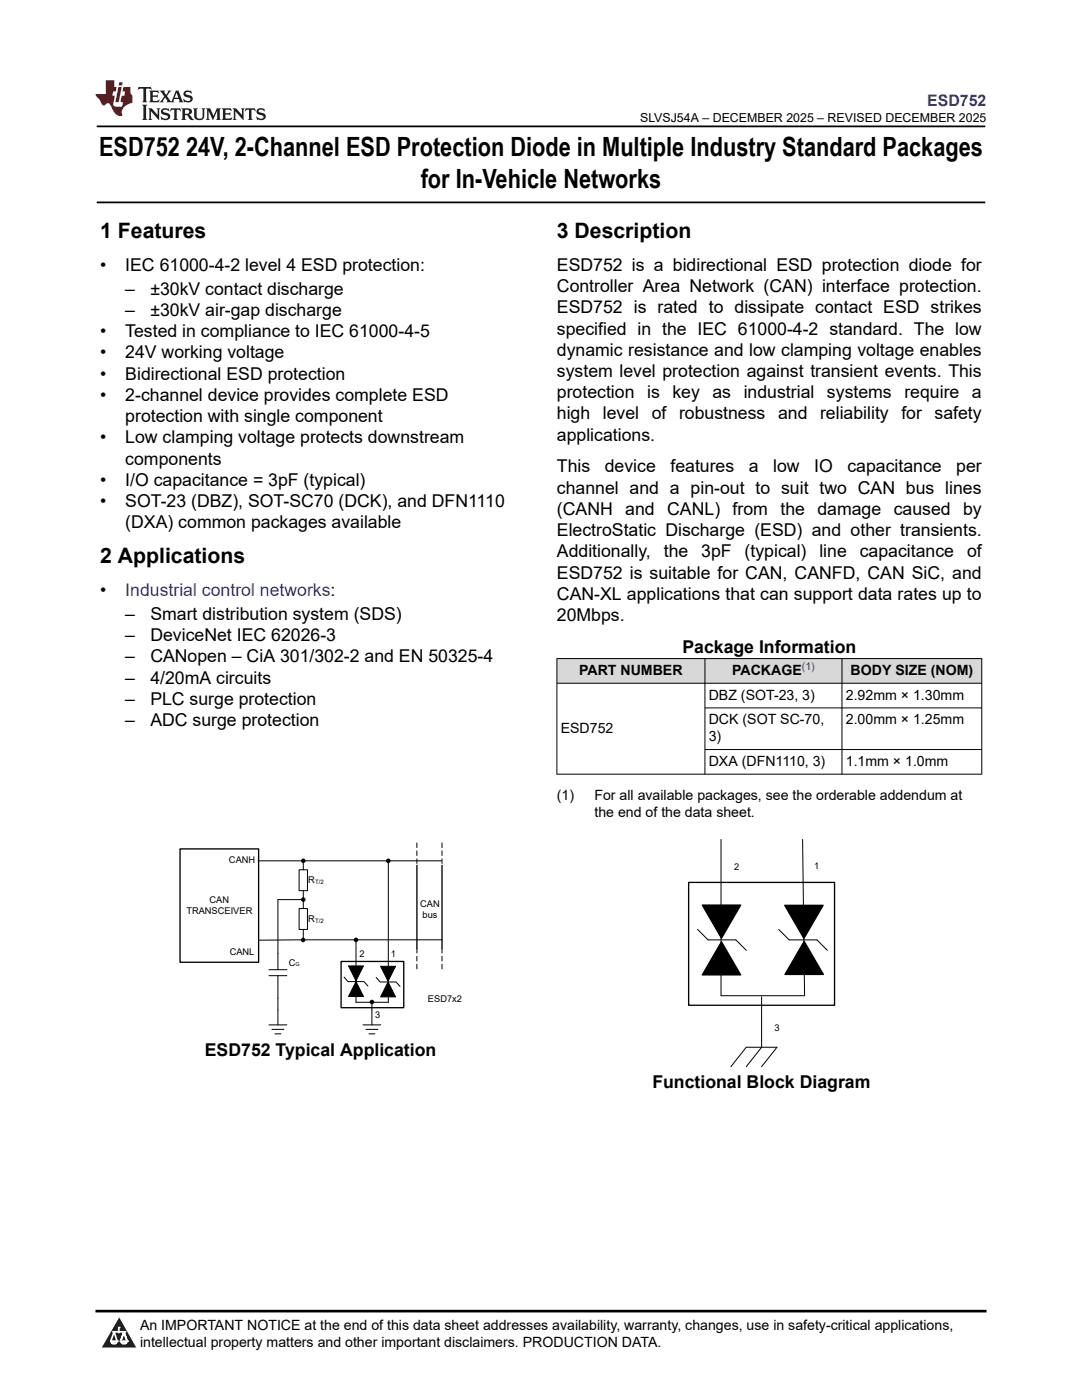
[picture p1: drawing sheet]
<svg xmlns="http://www.w3.org/2000/svg" width="216mm" height="279mm" viewBox="0 0 216 279" stroke-linecap="round" stroke-linejoin="round" font-family="sans-serif">
<defs><g id="words">
<g font-size="5.3">
<text x="19.8" y="31.2">ESD752</text>
<text x="37.1" y="31.2">24V, 2-Channel ESD Protection Diode in Multiple Industry Standard Packages</text>
<text x="84" y="37.5">for In-Vehicle Networks</text>
</g>
<g font-size="4.2">
<text x="20" y="47.5">1 Features</text>
<text x="111.1" y="47.5">3 Description</text>
<text x="20" y="112.4">2 Applications</text>
</g>
<g font-size="3.5">
<text x="20" y="54.1">•</text>
<text x="25" y="54.1">IEC 61000-4-2 level 4 ESD protection:</text>
<text x="25" y="58.8">–</text>
<text x="30" y="58.8">±30kV contact discharge</text>
<text x="111.1" y="58.3">Controller Area Network (CAN) interface protection.</text>
<text x="111.1" y="54.1">ESD752 is a bidirectional ESD protection diode for</text>
<text x="25" y="63.1">–</text>
<text x="30" y="63.1">±30kV air-gap discharge</text>
<text x="111.1" y="62.5">ESD752 is rated to dissipate contact ESD strikes</text>
<text x="20" y="67.3">•</text>
<text x="20" y="71.5">•</text>
<text x="25" y="67.3">Tested in compliance to IEC 61000-4-5</text>
<text x="25" y="71.5">24V working voltage</text>
<text x="111.1" y="66.8">specified in the IEC 61000-4-2 standard. The low</text>
<text x="111.1" y="71">dynamic resistance and low clamping voltage enables</text>
<text x="20" y="75.8">•</text>
<text x="25" y="75.8">Bidirectional ESD protection</text>
<text x="111.1" y="75.2">system level protection against transient events. This</text>
<text x="20" y="80">•</text>
<text x="25" y="80">2-channel device provides complete ESD</text>
<text x="111.1" y="83.7">high</text>
<text x="111.1" y="79.5">protection</text>
<text x="120.3" y="83.7">level</text>
<text x="129.1" y="79.5">is</text>
<text x="130" y="83.7">of robustness</text>
<text x="134.2" y="79.5">key</text>
<text x="142.2" y="79.5">as</text>
<text x="148.4" y="79.5">industrial</text>
<text x="155.2" y="83.7">and</text>
<text x="163.6" y="83.7">reliability</text>
<text x="165" y="79.5">systems</text>
<text x="179.9" y="83.7">for safety</text>
<text x="180.5" y="79.5">require</text>
<text x="193.9" y="79.5">a</text>
<text x="20" y="88.5">•</text>
<text x="25" y="84.2">protection with single component</text>
<text x="25" y="88.5">Low clamping voltage protects downstream</text>
<text x="111.1" y="87.9">applications.</text>
<text x="25" y="92.7">components</text>
<text x="111.1" y="94.3">This</text>
<text x="120.7" y="94.3">device</text>
<text x="133.8" y="94.3">features</text>
<text x="149.4" y="94.3">a</text>
<text x="154.3" y="94.3">low</text>
<text x="162.5" y="94.3">IO</text>
<text x="169.1" y="94.3">capacitance</text>
<text x="190.8" y="94.3">per</text>
<text x="20" y="96.9">•</text>
<text x="20" y="101.2">•</text>
<text x="25" y="96.9">I/O capacitance = 3pF (typical)</text>
<text x="25" y="101.2">SOT-23 (DBZ), SOT-SC70 (DCK), and DFN1110</text>
<text x="111.1" y="98.5">channel and a pin-out to suit two CAN bus lines</text>
<text x="25" y="105.4">(DXA) common packages available</text>
<text x="111.1" y="107">ElectroStatic Discharge (ESD) and other transients.</text>
<text x="111.1" y="102.8">(CANH</text>
<text x="124.8" y="102.8">and</text>
<text x="133.1" y="102.8">CANL)</text>
<text x="146.2" y="102.8">from</text>
<text x="155.7" y="102.8">the</text>
<text x="163.1" y="102.8">damage</text>
<text x="178.3" y="102.8">caused</text>
<text x="192.2" y="102.8">by</text>
<text x="111.1" y="111.2">Additionally,</text>
<text x="132.5" y="111.2">the</text>
<text x="139.9" y="111.2">3pF</text>
<text x="148.6" y="111.2">(typical)</text>
<text x="163.5" y="111.2">line</text>
<text x="171.6" y="111.2">capacitance</text>
<text x="193" y="111.2">of</text>
<text x="20" y="118.9">•</text>
<text x="111.1" y="115.5">ESD752 is suitable for CAN, CANFD, CAN SiC, and</text>
<text x="111.1" y="119.7">CAN-XL applications that can support data rates up to</text>
<text x="25" y="123.7">–</text>
<text x="30" y="123.7">Smart distribution system (SDS)</text>
<text x="111.1" y="123.9">20Mbps.</text>
<text x="25" y="127.9">–</text>
<text x="30" y="127.9">DeviceNet IEC 62026-3</text>
<text x="136.2" y="130.3">Package Information</text>
<text x="25" y="132.2">–</text>
<text x="25" y="136.4">–</text>
<text x="30" y="132.2">CANopen – CiA 301/302-2 and EN 50325-4</text>
<text x="30" y="136.4">4/20mA circuits</text>
<text x="25" y="140.6">–</text>
<text x="30" y="140.6">PLC surge protection</text>
<text x="25" y="144.9">–</text>
<text x="30" y="144.9">ADC surge protection</text>
<text x="40.9" y="210.8">ESD752 Typical Application</text>
<text x="130.2" y="217.2">Functional Block Diagram</text>
</g>
<text font-size="3.5" fill="#00f" x="25" y="118.9">Industrial control networks:</text>
<text font-size="3.2" fill="#00f" x="185" y="21.1">ESD752</text>
<g font-size="2.8">
<text x="115.6" y="134.7">PART NUMBER</text>
<text x="146.1" y="134.7">PACKAGE</text>
<text x="169.7" y="134.7">BODY SIZE (NOM)</text>
<text x="141.4" y="139.6">DBZ (SOT-23, 3)</text>
<text x="168.8" y="139.6">2.92mm × 1.30mm</text>
<text x="111.9" y="146.2">ESD752</text>
<text x="141.4" y="144.6">DCK (SOT SC-70,</text>
<text x="141.4" y="147.9">3)</text>
<text x="168.8" y="144.6">2.00mm × 1.25mm</text>
<text x="141.4" y="152.9">DXA (DFN1110, 3)</text>
<text x="168.8" y="152.9">1.1mm × 1.0mm</text>
<text x="111.1" y="159.7">(1)</text>
<text x="118.6" y="159.7">For all available packages, see the orderable addendum at</text>
<text x="118.6" y="163">the end of the data sheet.</text>
<text x="27.9" y="265.5">An IMPORTANT NOTICE at the end of this data sheet addresses availability, warranty, changes, use in safety-critical applications,</text>
<text x="27.9" y="268.9">intellectual property matters and other important disclaimers. PRODUCTION DATA.</text>
</g>
<text font-size="2.5" x="127.7" y="24.3">SLVSJ54A – DECEMBER 2025 – REVISED DECEMBER 2025</text>
<text font-size="2.1" fill="#00f" x="160" y="133.8">(1)</text>
<g font-size="1.9">
<text x="45.7" y="172.2">CANH</text>
<text x="146.5" y="173.6">2</text>
<text x="162.4" y="173.3">1</text>
<text x="61.5" y="176.2">R</text>
<text x="37.2" y="182.4">TRANSCEIVER</text>
<text x="41.8" y="180.2">CAN</text>
<text x="61.5" y="184">R</text>
<text x="83.9" y="181">CAN</text>
<text x="84.3" y="183.2">bus</text>
<text x="45.8" y="190.6">CANL</text>
<text x="71.8" y="191">2</text>
<text x="78" y="190.9">1</text>
<text x="57.6" y="192.7">C</text>
<text x="74.9" y="203.2">3</text>
<text x="85.4" y="199.9">ESD7x2</text>
<text x="154.5" y="205.8">3</text>
</g>
<g font-size="1.2">
<text x="62.9" y="176.5">T/2</text>
<text x="62.9" y="184.2">T/2</text>
</g>
<text font-size="1.1" x="59" y="192.7">G</text>
</g></defs>
<path d="M19.3 25.2h177.3M19.3 40.4h177.3" fill="none" stroke="#000" stroke-width=".35"/>
<g fill="#d8d8d8">
<path d="M111.1 131.4h84.8v5h-84.8z" fill-rule="evenodd"/>
<path d="M111.2 131.5h29.4v4.8h-29.4z" fill-rule="evenodd"/>
<path d="M140.7 131.5h27.2v4.8h-27.2z" fill-rule="evenodd"/>
<path d="M168.1 131.5h27.7v4.8h-27.7z" fill-rule="evenodd"/>
</g>
<path d="M111.1 131.4h84.9M111.1 136.4h84.9M111.1 131.4v23.2M140.7 131.4v23.2M168 131.4v23.2M195.9 131.4v23.2M140.7 141.3h55.3M140.7 149.6h55.3M196 154.5h-84.9M51.5 171.8h36.6M88.2 187.6h-36.6" fill="none" stroke="#000" stroke-width=".2"/>
<path d="M35.9 169.4h15.7v22.6h-15.7z" fill="none" stroke="#000" stroke-width=".26"/>
<path d="M59.7 173.6h1.7v4.2h-1.7z" fill-rule="evenodd" fill="#fff"/>
<path d="M59.7 173.6h1.7v4.2h-1.7zM60.5 171.8v1.8M60.5 177.8v1.7" fill="none" stroke="#000" stroke-width=".2"/>
<path d="M59.7 181.3h1.7v4.2h-1.7z" fill-rule="evenodd" fill="#fff"/>
<g fill="none" stroke="#000" stroke-width=".2">
<path d="M60.2 171.8h.3M77.5 171.8v28.2h-6.5v-12.6M143.9 167.5v31.2h16.5M53.7 194.7h3.5M53.7 193.5h3.5M55.5 194.7v9.8M59.7 181.3h1.7v4.2h-1.7zM60.2 187.6h.3M60.5 181.3v-1.8h-5v14M60.5 185.5v1.8M68.7 195l.8 .9h3.1l.8 .9M69.5 192.8h3l-1.5 2.9z"/>
<path d="M70.7 187.6h.3M71 195.9l1.5 3h-2.9zM73.9 200h.3v4.5M75.1 195.1l.8 .9h3.1l.8 .9M75.9 192.8h3l-1.5 3zM77.4 196l1.5 2.9h-2.9zM53.7 204.5h3.5M54.3 205.4h2.3M54.9 206.3h1.2M72.4 204.5h3.6M73 205.4h2.4M73.6 206.3h1.2"/>
</g>
<path d="M83.2 172.7v16.6M88.2 172.7v16.6M137.4 176.1h29.1v24.5h-29.1zM68.1 191.9h12.5v9.2h-12.5z" fill="none" stroke="#000" stroke-width=".26"/>
<path d="M83.2 168.2v4.5M88.2 168.2v4.5M83.2 189.3v4.4M88.2 189.3v4.4" fill="none" stroke="#000" stroke-width=".2" stroke-dasharray=".9 .7"/>
<g fill="#000">
<path d="M71 195.9l1.5 3h-2.9zM69.5 192.8h3l-1.5 2.9zM77.4 196l1.5 2.9h-2.9zM75.9 192.8h3l-1.5 3z"/>
<circle cx="60.5" cy="179.5" r=".46"/>
<circle cx="60.5" cy="171.8" r=".46"/>
<circle cx="77.5" cy="171.8" r=".46"/>
<circle cx="60.5" cy="187.6" r=".46"/>
<circle cx="71" cy="187.6" r=".46"/>
<circle cx="74.2" cy="200" r=".46"/>
</g>
<path d="M152 209l-3.1 3.9z" fill="#fff"/>
<path d="M160.1 167.5l.4 31.2M139.2 185.5l2.1 2.1h5.5l2.1 2.1M152 198.9v10.1l-3.1 3.9M155.4 185.5l2.1 2.1h5.5l2.1 2.1M145.8 212.9l3.1-3.9h6.1l-3 3.9" fill="none" stroke="#000" stroke-width=".2"/>
<path d="M140.1 180.6h7.7l-3.8 6.6zM144 188l3.8 6.6h-7.7zM156.6 180.7h7.6l-3.8 6.6zM160.5 187.9l3.8 6.6h-7.7z" fill="#000"/>
<path d="M140.1 180.6h7.7l-3.8 6.6zM144 188l3.8 6.6h-7.7zM156.6 180.7h7.6l-3.8 6.6zM160.5 187.9l3.8 6.6h-7.7z" fill="none" stroke="#000" stroke-width=".26"/>
<path d="M0 0h215.9v23.8h-215.9z" fill-rule="evenodd" fill="#fff"/>
<path d="M27.7 17.4l-.2 .6 .5-.3h.6v.2v2.1l-.2 .4h1l-.2-.4v-2.1v-.2h.5l.5 .3-.1-.6zM29.8 18.1l.2 .4v1.5l-.2 .4h1.9l.1-.6a1.08 1.08 0 0 1-1.3 .2v-.7h.6l.4 .2v-.6l-.4 .2h-.6v-.6l.2-.1a1 1 0 0 1 1 .2l-.1-.5zM31.8 18.1l1 1.1-1 1.2h.9l-.2-.2 .4-.7 .5 .7-.2 .2h1.6l-.2-.2 .1-.4h1l.1 .4-.1 .2h.9l-.2-.3-.8-2h-.5l-1 2.2-.8-1.1 .9-1.1h-.8l.2 .2-.5 .7-.3-.7 .1-.2zM35.2 18.5l.4 1h-.8zM36.8 18.2a.65 .65 0 0 0-.2 .8 .65 .65 0 0 0 .6 .4l.7 .2 .1 .2a.79 .79 0 0 1-.7 .4 .79 .79 0 0 1-.7-.5l.1 .7 .2-.1a.93 .93 0 0 0 1.1 .1 .93 .93 0 0 0 .4-1 1.46 1.46 0 0 0-1.2-.6l-.1-.3a1.09 1.09 0 0 1 1.2 .2l-.2-.6-.1 .1-.6-.2zM28.4 20.9l.2 .4v2.3l-.2 .3h1l-.2-.3v-2.3l.2-.4zM29.6 21.6l.2 .4v1.6l-.2 .3h.8l-.3-.3v-1.4l1.7 1.8v-2l.2-.4h-.8l.2 .2 .1 1.1-1.2-1.3zM32.3 21.8a.65 .65 0 0 0-.2 .7 .65 .65 0 0 0 .7 .4l.6 .2 .1 .2a.79 .79 0 0 1-.7 .4 .79 .79 0 0 1-.7-.5l.1 .7 .2-.1a.93 .93 0 0 0 1.1 .1 .93 .93 0 0 0 .4-.9 1.46 1.46 0 0 0-1.2-.6l-.1-.4a1.09 1.09 0 0 1 1.2 .2l-.2-.6-.1 .1-.6-.1zM34.1 21.6l-.1 .7a.63 .63 0 0 1 .7-.4l.1 1.7-.3 .3h1l-.2-.3v-1.7a.66 .66 0 0 1 .8 .4l-.1-.7zM36.2 21.6l.2 .4v1.6l-.2 .3h.9l-.2-.2v-.7h.5l.1 .2a.79 .79 0 0 0 1.2 .6l-1-.9a.61 .61 0 0 0 .6-.6 .61 .61 0 0 0-.5-.6zM36.9 21.9h.2a.47 .47 0 0 1 .5 .1 .47 .47 0 0 1 .1 .5l-.2 .2h-.6zM38.5 21.6l.2 .2a2.27 2.27 0 0 0 .4 2 1.04 1.04 0 0 0 1.7-.7v-1.3l.2-.2h-.8l.2 .4v1.1a.6 .6 0 0 1-.6 .6 .6 .6 0 0 1-.6-.6v-1.1l.3-.4zM41.1 21.6l.2 .4v1.6l-.2 .3h.7l-.2-.3v-1.5l.9 1.9 .8-1.9v1.5l-.2 .3h1l-.3-.3v-1.6l.3-.4h-.8l-.7 1.5-.7-1.5zM44.3 21.6l.2 .4v1.6l-.2 .3h1.9l.1-.5a1.09 1.09 0 0 1-1.3 .1v-.6h.6l.4 .1v-.6l-.4 .2h-.6v-.6l.2-.1a1.01 1.01 0 0 1 1 .3l-.1-.6zM46.4 21.6l.3 .4v1.6l-.3 .3h.8l-.2-.3v-1.4l1.6 1.8v-2l.2-.4h-.7l.2 .2v1.1l-1.2-1.3zM49 21.6l-.1 .7a.63 .63 0 0 1 .8-.4v1.7l-.3 .3h1l-.2-.3v-1.7a.66 .66 0 0 1 .8 .4l-.1-.7zM51.4 21.8a.65 .65 0 0 0-.2 .7 .65 .65 0 0 0 .6 .4l.6 .2 .2 .2a.79 .79 0 0 1-.8 .4 .79 .79 0 0 1-.6-.5l.1 .7 .2-.1a.93 .93 0 0 0 1 .1 .93 .93 0 0 0 .5-.9 1.46 1.46 0 0 0-1.3-.6l-.1-.4a1.09 1.09 0 0 1 1.3 .2l-.2-.6-.2 .1-.5-.1z" fill="#231f20"/>
<path d="M21.1 16v2.8h-2.1l.1 .3 .9 1a.95 .95 0 0 0 .9 .9 .59 .59 0 0 1 .6-.4 .59 .59 0 0 1 .5 .4l.4 .8a1.59 1.59 0 0 0 2.1 1.3 1.61 1.61 0 0 1 1-2.2l1-.4-.1-1.5a1.59 1.59 0 0 1-.4-1.6h-1.4l-.2 .9h.5l-.1 .8h-.5l-.2 1v.2l.4 .1-.2 .9h-.6a.73 .73 0 0 1-1.1-.7l.3-1.5h-.5l.2-.8h.5l.2-.9h-.5v-1.4zM23.6 17.4l-.6 3h.7l.6-3zM23.8 16.4l-.1 .7h.7l.1-.7z" fill="#ed1c24"/>
<path d="M0 261.4h215.9v18h-215.9z" fill-rule="evenodd" fill="#fff"/>
<path d="M23.8 262.9l3.4 6h-6.9z" fill="#231f20"/>
<path d="M22.1 267.7h1.3l-.4 .5h-.3a.55 .55 0 0 1-.6-.5z" fill-rule="evenodd" fill="#fff"/>
<path d="M22.1 267.7h1.3l-.4 .5h-.3a.55 .55 0 0 1-.6-.5z" fill="none" stroke="#231f20" stroke-width=".34"/>
<path d="M22.1 267.7h1.3l-.4 .5h-.5zM23.7 265.9h.1M23.7 264.9v1z" fill="none" stroke="#fff" stroke-width=".34"/>
<circle cx="23.7" cy="264.9" r=".17" fill="#fff"/>
<path d="M22.6 265.8h.1M22.6 265.8h2.3z" fill="none" stroke="#fff" stroke-width=".34"/>
<circle cx="24.9" cy="265.8" r=".17" fill="#fff"/>
<path d="M24 267.7h.1" fill="none" stroke="#fff" stroke-width=".34"/>
<path d="M24.7 265.8l-.7 1.9z" fill="#fff"/>
<path d="M24.7 265.8l-.7 1.9z" fill="none" stroke="#fff" stroke-width=".34"/>
<path d="M24.7 265.8l.7 1.9z" fill="#fff"/>
<path d="M24.7 265.8l.7 1.9zM25.3 267.7h.1" fill="none" stroke="#fff" stroke-width=".34"/>
<circle cx="22.1" cy="267.7" r=".17" fill="#fff"/>
<path d="M22.8 265.8l-.7 1.9zM22.8 265.8l.6 1.9z" fill="none" stroke="#fff" stroke-width=".34"/>
<circle cx="23.4" cy="267.7" r=".17" fill="#fff"/>
<path d="M24.1 267.7h1.3a.65 .65 0 0 1-.6 .5 .65 .65 0 0 1-.7-.5z" fill-rule="evenodd" fill="#fff"/>
<path d="M24.1 267.7h1.3a.65 .65 0 0 1-.6 .5 .65 .65 0 0 1-.7-.5z" fill="none" stroke="#231f20" stroke-width=".34"/>
<path d="M24 267.7h.1M24.1 267.7h1.3l-.4 .5h-.5z" fill="none" stroke="#fff" stroke-width=".34"/>
<circle cx="25.4" cy="267.7" r=".17" fill="#fff"/>
<path d="M19 261.7h177.8" fill="none" stroke="#000" stroke-width=".53"/>
<use href="#words"/>
</svg>
